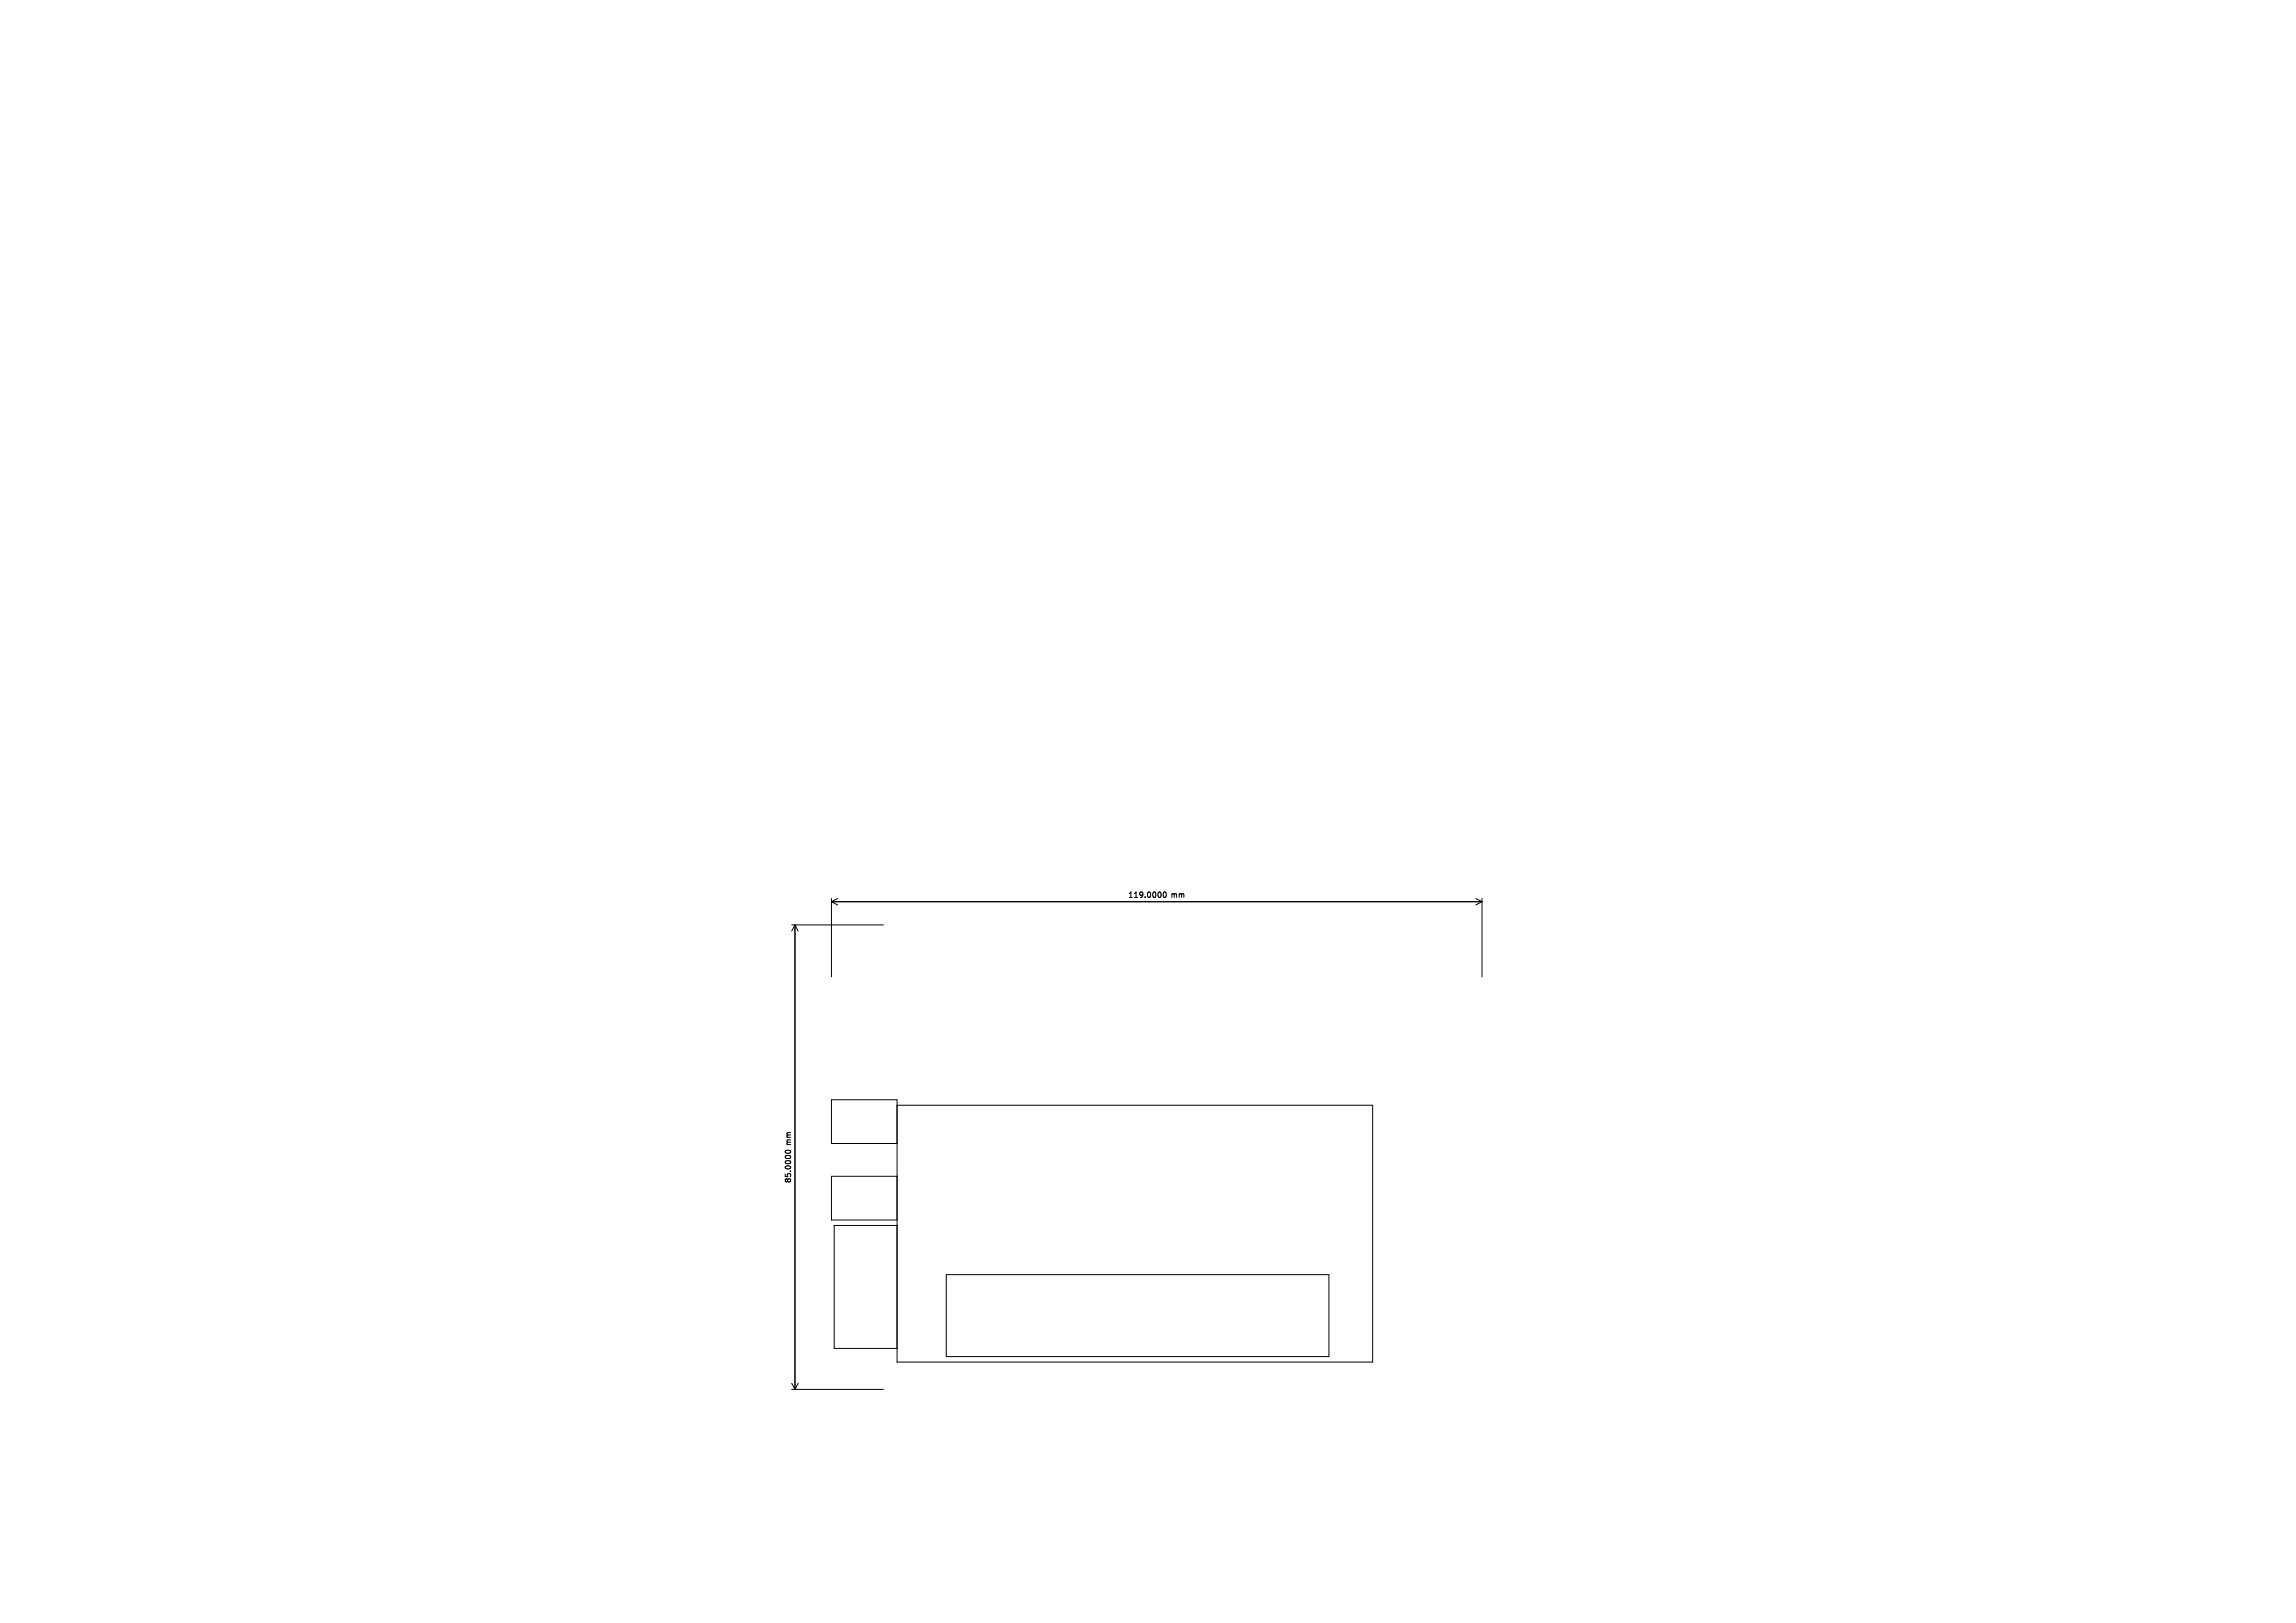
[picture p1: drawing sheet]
<svg xmlns="http://www.w3.org/2000/svg" width="420mm" height="297mm" viewBox="0 0 420 297" stroke-linecap="round" stroke-linejoin="round" font-family="sans-serif">
<defs><g id="words">
<g font-size="1.4">
<text x="206.3" y="164.5">119.0000</text>
<text x="214.2" y="164.5">mm</text>
<text x="145" y="209.6" transform="rotate(-90 145 209.6)">mm</text>
<text x="145" y="216.6" transform="rotate(-90 145 216.6)">85.0000</text>
</g>
</g></defs>
<g fill="none" stroke="#000" stroke-width=".18">
<path d="M144.8 169.3h16.8M145.4 169.3v85M145.4 169.3l.6 1.1M145.4 169.3l-.6 1.1M152.1 164.4v14.4M152.1 165h119M152.1 165l1.1 .6M153.2 164.4l-1.1 .6M212.9 163.3l.1-.1a.53 .53 0 0 1 .4 .5 .53 .53 0 0 1-.4 .5l-.2-.4zM270 164.4l1.1 .6M271.1 164.4v14.4M271.1 165l-1.1 .6"/>
<path d="M143.7 210.6a.49 .49 0 0 1 .5-.2 .49 .49 0 0 1 .4 .5 .49 .49 0 0 1-.6 .2 .49 .49 0 0 1-.3-.5zM164.1 215.3h-12v8h12M164.1 202.3h87v47h-87v-48h-12v8h12M164.1 224.3h-11.5v22.5h11.5M173.1 233.3h70v15h-70zM144.8 254.3h16.8M144.8 253.1l.6 1.2M146 253.1l-.6 1.2"/>
</g>
<use href="#words"/>
</svg>
